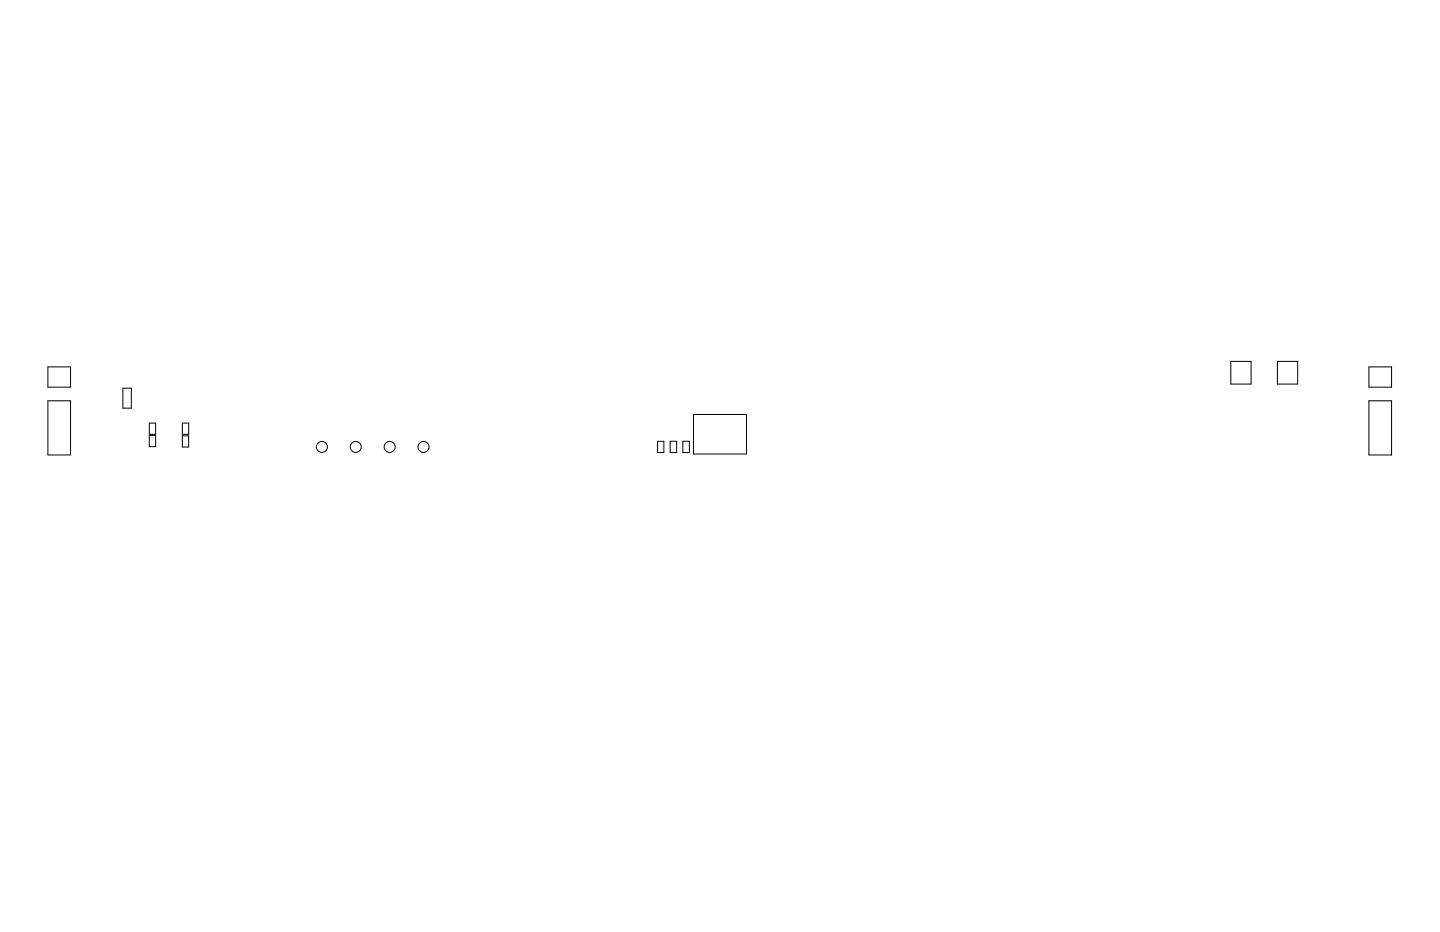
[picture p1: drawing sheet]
<svg xmlns="http://www.w3.org/2000/svg" width="432mm" height="279mm" viewBox="0 0 432 279" stroke-linecap="round" stroke-linejoin="round" font-family="sans-serif">
<g fill="none" stroke="#000" stroke-width=".3">
<path d="M14.4 110h6.8v6.1h-6.8zM36.9 116.4h2.5v6h-2.5zM369.1 108.3h6.1v6.8h-6.1zM383 108.3h6.1v6.8h-6.1zM410.5 110h6.8v6.1h-6.8zM14.4 120.1h6.8v16.3h-6.8zM44.8 126.8h1.9v3.4h-1.9zM44.8 130.5h1.9v3.4h-1.9zM54.7 126.8h1.9v3.4h-1.9zM54.7 130.7h1.9v3.3h-1.9zM197.2 132.3h1.9v3.4h-1.9zM201 132.3h1.9v3.4h-1.9z"/>
<path d="M204.8 132.3h1.9v3.4h-1.9zM208 124.2h15.8v11.9h-15.8zM410.5 120.1h6.8v16.3h-6.8z"/>
<circle cx="96.5" cy="134" r="1.65"/>
<circle cx="106.7" cy="134" r="1.65"/>
<circle cx="116.8" cy="134" r="1.65"/>
<circle cx="127" cy="134" r="1.65"/>
</g>
</svg>
